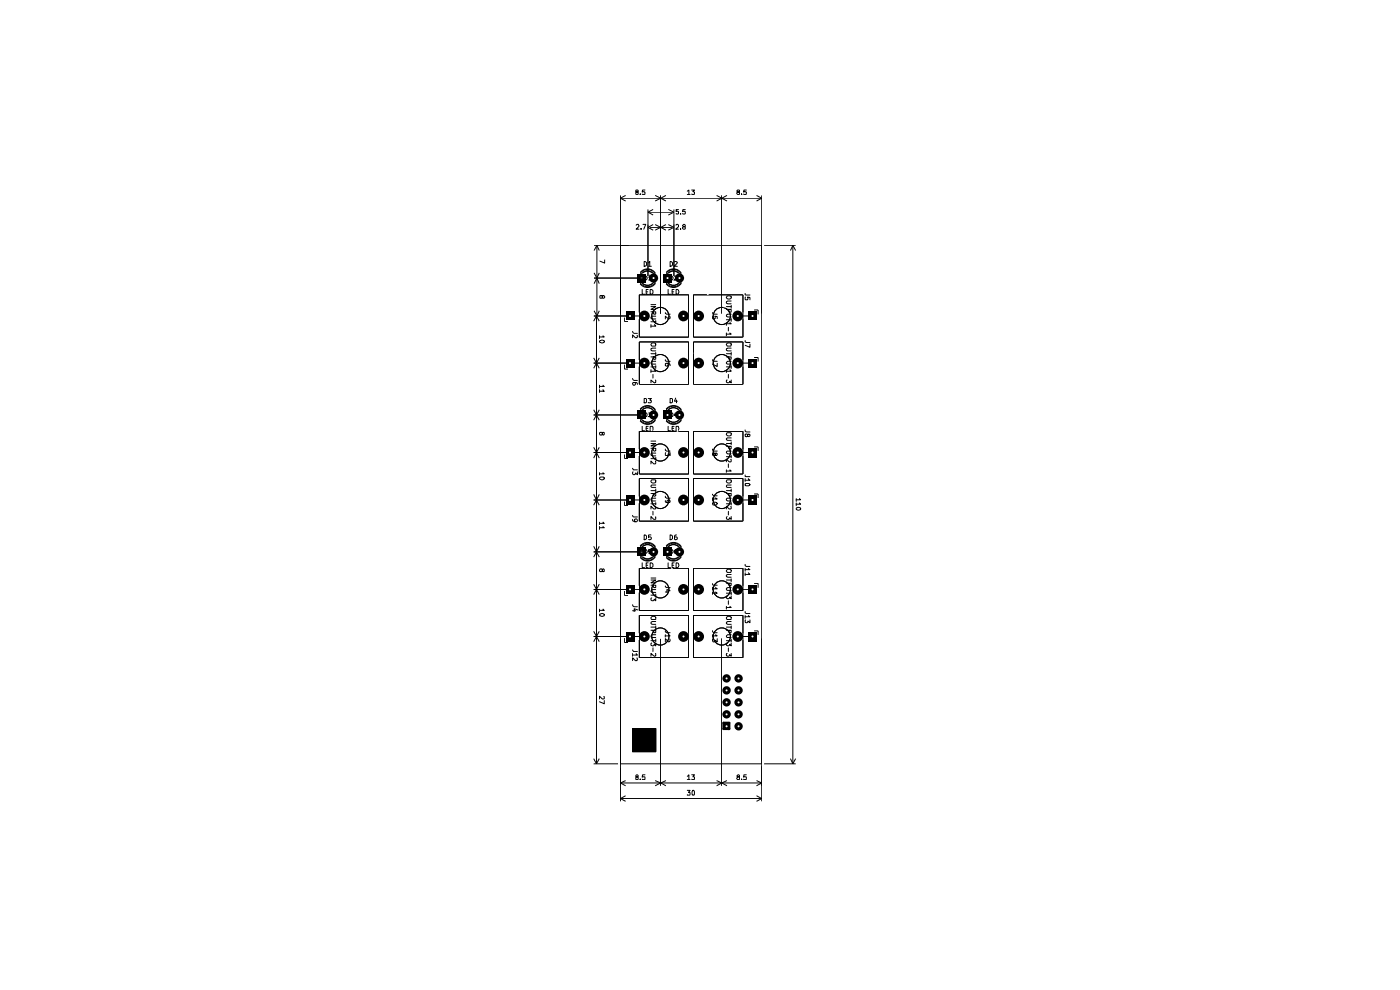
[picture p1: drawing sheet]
<svg xmlns="http://www.w3.org/2000/svg" width="297mm" height="210mm" viewBox="0 0 297 210" stroke-linecap="round" stroke-linejoin="round" font-family="sans-serif">
<g fill="none" stroke="#000" stroke-width=".21">
<path d="M131.6 52h30v110h-30zM135.8 57.8a1.95 1.95 0 0 1 3.2 .1M135.9 57.8v.2M136.4 57.9a1.47 1.47 0 0 1 2 0M136.7 55.5l.5 .2v.5l-.4 .3h-.1zM136.8 58.6a.43 .43 0 0 1 .5 .4 .43 .43 0 0 1-.5 .4zM137.5 58.8l.3-.2v.8M137.5 59.4h.6M137.6 55.7l.2-.2v1M137.6 56.5h.6M141.3 57.8a1.95 1.95 0 0 1 3.2 .1M141.4 57.8v.2"/>
<path d="M141.9 57.9a1.47 1.47 0 0 1 2 0M142.2 55.5l.5 .2v.5l-.4 .3h-.1zM142.3 58.6a.43 .43 0 0 1 .5 .4 .43 .43 0 0 1-.5 .4zM143 58.6h.4l.2 .1-.6 .7h.6M143.1 55.6l.3-.1 .3 .2-.7 .8h.7M132.5 67.4v.8h.7M132.5 77.4v.9h.7M133.7 77h2M133.7 67h2M134.2 70.3l.3 .4h.7M135.1 71.1v.5h-.3l-.6-.6v.6M135.6 66.3v-3.8h10.5v9h-10.5v-3.8"/>
<path d="M135.6 76.3v-3.8h10.5v9h-10.5v-3.7M135.7 62.5v9M135.7 72.5v9M135.9 60.1v.2M135.9 60.1a1.84 1.84 0 0 0 2.7 .2 1.84 1.84 0 0 0 0-2.7 1.84 1.84 0 0 0-2.7 .3v2.3M136.2 61.4v1h.5M136.3 60.1a1.53 1.53 0 0 0 2.1 0M137.1 61.9h.3M137.5 61.4h-.4v1h.4M137.9 61.4l.6 .3v.5l-.3 .2h-.3zM138.1 75.7h1v.4l-.4 .1-.1-.5M138.1 65h1l-1 .6h1"/>
<path d="M138.1 66.1h1v.5h-.4l-.1-.5M138.1 75h1M138.1 77.8h1M138.1 68.8v.6M138.1 78.4v.6M138.1 64.6h1M138.1 68.3h1M138.3 72.8h.7v.6h-.7l-.2-.2zM138.5 79.4v.8M138.9 78.4l.2 .4h-1M138.9 68.8l.2 .4h-1M139.1 60.1a2 2 0 0 1-3.3 .1"/>
<path d="M139.1 73.8h-.7l-.3 .2v.3l.3 .1h.7M139.1 76.6h-.7l-.3 .3 .2 .3h.8M139.1 67.1h-.7l-.3 .2 .2 .4h.8M139.1 68v.6M139.1 74.8v.6M139.1 77.6v.6M141.1 76.3l.2 .3h.9M141.1 66.3l.3 .3h.8M141.4 60.1v.2M141.4 60.1a1.84 1.84 0 0 0 2.7 .2 1.84 1.84 0 0 0 0-2.7 1.84 1.84 0 0 0-2.7 .3v2.3M141.6 77.1h.1v.5l-.1 .1-.5-.1v-.5a.74 .74 0 0 1 1 .1l.1 .4M141.7 61.4v1h.5"/>
<path d="M141.8 60.1a1.53 1.53 0 0 0 2.1 0M142.1 67.1l.1 .4-.3 .2-.8-.6v.6M142.6 61.9h.3M143 61.4h-.4v1h.4M143.4 61.4a.52 .52 0 0 1 .6 .5 .52 .52 0 0 1-.6 .5zM144.6 60.1a2 2 0 0 1-3.3 .1M147.1 62.5h10.5v9h-10.5zM147.1 72.5h10.5v9h-10.5zM151.1 76.3l.2 .3h.9M151.1 66.3l.3 .3h.8M151.2 67.1l-.1 .4 .2 .2 .4-.1-.1-.5 .6 .1v.4M152.2 77.1v.6l-1.1-.5"/>
<path d="M154.1 73a.6 .6 0 0 1 1 0l-.1 .4h-.7zM154.1 75.7h1l-.1 .5h-.3l-.1-.5M154.1 65.6h1l-.1 .6h-.3l-.1-.6M154.1 75h1M154.1 77.8h1M154.1 68.4v.6M154.1 70.6v.6M154.1 78.4v.6M154.1 65h1M154.1 67.8h1M154.3 62.8h.7v.5a.67 .67 0 0 1-.9-.1zM154.5 69.4v.8"/>
<path d="M154.5 79.4v.8M154.9 78.4l.2 .4h-1M154.9 68.4l.2 .3h-1M154.9 70.6l.2 .3h-1M155.1 73.8h-.7l-.3 .2v.3l.3 .1h.7M155.1 76.6h-.7l-.3 .3 .2 .3h.8M155.1 63.9h-.7l-.3 .1v.3l.3 .1h.7M155.1 66.6h-.7l-.3 .3 .3 .3h.7M155.1 64.8v.6M155.1 67.6v.6M155.1 74.8v.6M155.1 77.6v.6"/>
<path d="M157.6 77h2M157.6 67h2M158.1 72.2v.3l.2 .2h.8M158.1 62.2l.1 .4h.9M158.2 63v.6h.4v-.6l.5 .1v.5M159.1 73v.7l-1-.5M160 65.8h.8v.9M160 75.8h.8v.9M132.5 96.4v.9h.7M133.7 96h2M134.2 80.3l.3 .4h.7M134.2 99.3l.2 .4h.8"/>
<path d="M134.6 81.1l.2 .1v.3l-.4 .2-.2-.2 .1-.4h.7l.2 .4M135.6 95.3v-3.8h10.5v9.1h-10.5v-3.9M135.7 91.5v9.1M135.8 86.8a2 2 0 0 1 3.3 .1M135.9 86.8v.1M135.9 89.1v.2M135.9 86.9a1.86 1.86 0 0 1 2.7-.2 1.86 1.86 0 0 1 0 2.7 1.86 1.86 0 0 1-2.7-.2M135.9 86.8v2.4M136.2 90.4v1h.5M136.3 86.9a1.53 1.53 0 0 1 2.1 0M136.3 89.1a1.53 1.53 0 0 0 2.1 0M136.7 84.5h.3l.2 .2v.6l-.2 .1h-.3z"/>
<path d="M136.8 87.6l.4 .1 .1 .3-.2 .4h-.3zM137.1 90.9h.3M137.5 90.4h-.4v1h.4M137.5 84.5h.7l-.4 .3 .4 .2v.3l-.2 .1h-.5M137.5 87.6h.6l-.3 .3 .3 .1-.1 .4-.5-.1M137.9 90.4h.5l.1 .2v.6l-.1 .2h-.5zM138.1 94.1h1l-1 .5h1M138.1 95.1h1v.5l-.3 .1-.2-.2v-.4M138.1 93.6h1M138.1 97.3h1M139 80.6l.1 .5-.2 .1-.8-.6v.6M139 97.9l.1 .4-.4 .1-.6-.6v.6"/>
<path d="M139.1 89.1a2 2 0 0 1-3.3 .2M139.1 96.1h-.8l-.2 .2 .3 .4h.7M139.1 97v.5M141.1 95.3v.2l.3 .2h.8M141.2 96v.6h.5v-.3l.5 .3v-.6M141.3 86.8a2 2 0 0 1 3.3 .1M141.4 86.8v.1M141.4 89.1v.2M141.4 86.9a1.86 1.86 0 0 1 2.7-.2 1.86 1.86 0 0 1 0 2.7 1.86 1.86 0 0 1-2.7-.2M141.4 86.8v2.4M141.7 90.4v1h.5M141.8 89.1a1.53 1.53 0 0 0 2.1 0"/>
<path d="M141.8 86.9a1.53 1.53 0 0 1 2.1 0M142.2 84.5h.3l.2 .2v.6l-.2 .1h-.3zM142.3 87.6l.4 .1 .1 .3-.2 .4h-.3zM142.6 90.9h.3M143 90.4h-.4v1h.4M143.3 87.5l-.3 .6h.6M143.3 84.4l-.2 .7h.6M143.4 90.4l.5 .1 .1 .4-.1 .5h-.5zM143.5 87.9v.5M143.5 84.8v.6M144.6 89.1a2 2 0 0 1-3.3 .2M147.1 91.5h10.5v9.1h-10.5z"/>
<path d="M151.1 95.3l.3 .4h.8M151.7 96.3l.1-.2h.3v.5l-.4-.1-.1-.4h-.4l-.1 .2 .1 .3h.4l.1-.2M154.1 94.7h1v.5l-.3 .1-.2-.2v-.4M154.1 99.7v.5M154.1 94.1h1M154.1 96.9h1M154.2 91.9l.8-.1v.6a.67 .67 0 0 1-.9-.2zM154.3 80.6l-.2 .1v.3l.3 .2 .3-.1 .1-.2 .3 .3v-.6M154.5 98.4v.8M154.9 99.7l.2 .2h-1M155 97.5l.1 .4-.4 .1-.6-.6v.6M155.1 92.9h-.8l-.2 .2 .2 .3h.8"/>
<path d="M155.1 95.7h-.8l-.2 .2 .3 .4h.7M155.1 93.7v.6M155.1 96.6v.5M157.6 96h2M158.1 91.2v.3l.2 .1h.8M158.6 92.2l.2-.2 .3 .2v.3l-.3 .1-.2-.1v-.4h-.5v.5h.3l.2-.1M160 94.8h.8v.8M132.5 106.4v.8h.7M133.7 106.1h2M134.2 109.3l.2 .4h.8M134.2 110.2v.2a.7 .7 0 0 0 1 .1l-.1-.3-.3-.1-.2 .1v.4l.2 .1M134.3 100.1l-.1 .4 .2 .2 .4-.1v-.3l.4 .4v-.6"/>
<path d="M135.6 105.3v-3.8h10.5v9h-10.5v-3.8M135.7 101.5v9M135.8 115.8a2 2 0 0 1 3.3 .2M135.9 115.8v.2M135.9 118.1v.2M135.9 115.9a1.84 1.84 0 0 1 2.7-.2 1.84 1.84 0 0 1 0 2.7 1.84 1.84 0 0 1-2.7-.2M135.9 115.9v2.3M136.2 119.4v1h.5M136.3 116a1.53 1.53 0 0 1 2.1 0M136.4 118.1a1.47 1.47 0 0 0 2 0M136.7 113.5l.5 .2v.5l-.4 .3h-.1zM136.8 116.6a.43 .43 0 0 1 .5 .4 .43 .43 0 0 1-.5 .4z"/>
<path d="M137.1 119.9h.3M137.5 119.4h-.4v1h.4M137.9 119.4l.6 .2v.6l-.3 .2h-.3zM138 116.6h-.4l-.1 .4 .5-.1 .1 .3-.2 .2-.4-.1M138.1 104.7h1v.5l-.3 .1-.2-.2v-.4M138.1 113.5h-.5v.5l.4-.1 .2 .4-.3 .2-.3-.1M138.1 104.1h1M138.1 106.9h1M138.2 101.9l.8-.1v.6a.67 .67 0 0 1-.9-.2zM138.5 108.5v.7M139 118.1a1.95 1.95 0 0 1-3.2 .2M139 107.5l.1 .4-.4 .1-.6-.6v.6"/>
<path d="M139 109.7l.1 .4-.4 .1-.6-.6v.6M139.1 102.9h-.8l-.2 .2 .2 .3h.8M139.1 105.7h-.8l-.2 .1 .3 .5h.7M139.1 103.7v.6M139.1 106.6v.5M141.1 105.3v.2l.3 .2h.8M141.1 106.2v.2l.3 .2h.7v-.5h-.4l-.2 .2 .2 .3M141.3 115.8a2 2 0 0 1 3.3 .2M141.4 118.1a1.79 1.79 0 0 0 2.9 .3l.2-.3M141.4 115.8v.2M141.4 115.9a1.84 1.84 0 0 1 2.7-.2 1.84 1.84 0 0 1 0 2.7 1.84 1.84 0 0 1-2.7-.2M141.4 115.9v2.3"/>
<path d="M141.7 119.4v1h.5M141.8 116a1.53 1.53 0 0 1 2.1 0M141.9 118.1a1.47 1.47 0 0 0 2 0M142.2 113.5l.5 .2v.5l-.4 .3h-.1zM142.3 116.6a.43 .43 0 0 1 .5 .4 .43 .43 0 0 1-.5 .4zM142.6 119.9h.3M143 119.4h-.4v1h.4M143.4 119.4a.52 .52 0 0 1 .6 .5 .52 .52 0 0 1-.6 .5zM143.5 116.6l-.5 .3v.3l.2 .2 .4-.2-.1-.3h-.4l-.1 .2M143.5 113.5l-.4 .2v.7l.3 .1 .3-.2-.2-.4h-.3l-.1 .2M147.1 101.5h10.5v9h-10.5zM151.1 104.8l.3 .4h.8"/>
<path d="M151.1 105.6v.6M151.2 106.6a.58 .58 0 0 1 1 .3l-.2 .2h-.7l-.2-.2zM151.8 105.6l.4 .2h-1.1M154.1 104.7h1v.5l-.3 .1-.2-.2v-.4M154.1 104.1h1M154.1 106.9h1M154.3 101.8h.7v.6a.67 .67 0 0 1-.9-.2zM154.3 109.6l-.2 .1 .2 .5h.4l.1-.4 .3 .4v-.6M154.5 108.5v.7M155 107.5l.1 .4-.4 .1-.6-.6v.6M155.1 102.9h-.8l-.2 .2 .2 .3h.8M155.1 105.7h-.8l-.2 .1 .3 .5h.7"/>
<path d="M155.1 103.7v.6M155.1 106.6v.5M157.6 106.1h2M158.1 119.7v.3l.2 .2h.8M158.1 100.8l.1 .3h.9M158.1 102.6l.7-.1 .3 .4-.3 .2h-.6l-.1-.1zM158.1 101.5v.6M158.8 101.5l.3 .4h-1M160 104.8h.8v.8M132.5 125.4v.9h.7M132.5 135.4v.9h.7M133.7 125h2"/>
<path d="M133.7 135h2M134.2 137.9l.2 .3h.8M134.2 128.3l.3 .4h.7M134.2 138.6v.6M134.2 129.6h.7M135 138.6l.2 .4h-1M135.1 139.5v.6h-.3l-.6-.6v.6M135.3 129.4l-.8-.3v.6M135.6 124.3v-3.8h10.5v9h-10.5v-3.8M135.6 134.3v-3.8h10.5v9h-10.5v-3.7M135.7 120.5v9M135.7 130.5v9"/>
<path d="M138.1 131a.6 .6 0 0 1 1 0l-.1 .4h-.7zM138.1 133.7h1v.4l-.4 .1-.1-.5M138.1 123h1l-1 .6h1M138.1 124.1h1v.5h-.4l-.1-.5M138.1 133h1M138.1 135.9h1M138.1 122.6h1M138.1 126.3h1M138.3 136.4l-.2 .1v.3l.3 .2h.2l.2-.3 .3 .3v-.6M138.3 126.8l-.2 .1v.4l.3 .1h.2l.2-.3 .3 .3v-.6M138.5 137.4v.8M139 138.6l.1 .5-.2 .1-.8-.6v.6"/>
<path d="M139.1 131.8h-.7l-.3 .3 .3 .3h.7M139.1 134.6h-.7l-.3 .3 .2 .3h.8M139.1 125.1h-.7l-.3 .2 .2 .4h.8M139.1 126v.6M139.1 132.8v.6M139.1 135.6v.6M141.1 124.3l.3 .3h.8M141.1 133.8v.2l.3 .2h.8M141.1 125.6h.7M141.1 134.6v.5M141.8 134.6l.4 .3h-1.1M142.1 135.6l.1 .3-.4 .3-.7-.7v.7"/>
<path d="M142.2 125.3l-.7-.2v.6M147.1 120.5h10.5v9h-10.5zM147.1 130.5h10.5v9h-10.5zM151.1 133.8l.3 .4h.8M151.1 123.8l.2 .3h.9M151.1 124.6v.6M151.1 125.6v.5M151.1 134.6v.5M151.2 135.5l-.1 .4 .2 .3h.3l.1-.4 .5 .4v-.7M151.8 134.6l.4 .3h-1.1M151.8 124.6l.4 .3h-1.1M151.8 125.6l.4 .2h-1.1"/>
<path d="M154.1 133.7h1l-.1 .5h-.3l-.1-.5M154.1 121a.6 .6 0 0 1 1 0l-.1 .4h-.7zM154.1 123.7h1l-.1 .5h-.3l-.1-.5M154.1 128.6v.6M154.1 133h1M154.1 135.9h1M154.1 123h1M154.1 125.8h1M154.3 130.8h.7l.1 .5-.8 .1-.2-.2zM154.3 136.4l-.2 .1v.3l.3 .2 .3-.1 .1-.2 .3 .3v-.6M154.3 138.6l-.2 .1v.3l.3 .2 .3-.1 .1-.2 .3 .3v-.6M154.3 126.4l-.2 .1v.3l.3 .2 .3-.1 .1-.2 .3 .3v-.6"/>
<path d="M154.5 127.4v.8M154.5 137.4v.8M154.9 128.6l.2 .3h-1M155.1 131.8h-.7l-.3 .3 .3 .3h.7M155.1 134.6h-.7l-.3 .3 .2 .3h.8M155.1 121.8h-.7l-.3 .2v.3l.3 .1h.7M155.1 124.6h-.7l-.3 .3 .2 .3h.8M155.1 122.8v.6M155.1 125.6v.6M155.1 132.8v.6M155.1 135.6v.6M157.6 125h2"/>
<path d="M157.6 135h2M158.1 129.7v.3l.2 .1h.8M158.1 120.6v.6M158.1 121.5v.6M158.1 130.6v.6M158.2 131.5l-.1 .5 .1 .1h.3l.2-.3 .4 .3v-.6M158.8 130.6l.3 .2h-1M158.8 120.6l.3 .2h-1M158.8 121.5l.3 .3h-1M160 123.8h.8v.9M160 133.8h.8v.9M134.2 154.5h5v5h-5z"/>
<circle cx="137.4" cy="59" r="1.57"/>
<circle cx="142.9" cy="59" r="1.57"/>
<circle cx="140.1" cy="77" r="1.82"/>
<circle cx="140.1" cy="67" r="1.82"/>
<circle cx="153.1" cy="77" r="1.82"/>
<circle cx="153.1" cy="67" r="1.82"/>
<circle cx="137.4" cy="88" r="1.57"/>
<circle cx="140.1" cy="96" r="1.82"/>
<circle cx="142.9" cy="88" r="1.57"/>
<circle cx="153.1" cy="96" r="1.82"/>
<circle cx="137.4" cy="117.1" r="1.57"/>
<circle cx="140.1" cy="106.1" r="1.82"/>
<circle cx="142.9" cy="117.1" r="1.57"/>
<circle cx="153.1" cy="106.1" r="1.82"/>
<circle cx="140.1" cy="135" r="1.82"/>
<circle cx="140.1" cy="125" r="1.82"/>
<circle cx="153.1" cy="135" r="1.82"/>
<circle cx="153.1" cy="125" r="1.82"/>
</g>
<g fill="#000">
<path d="M135.3 58.1h1.7v1.8h-1.7zM140.8 58.1h1.7v1.8h-1.7zM132.7 66.1h1.9v1.9h-1.9zM132.7 76.1h1.9v1.8h-1.9zM158.7 76.1h1.9v1.8h-1.9zM158.7 66.1h1.9v1.9h-1.9zM132.7 95.1h1.9v1.9h-1.9zM135.3 87.1h1.7v1.9h-1.7zM140.8 87.1h1.7v1.9h-1.7zM158.7 95.1h1.9v1.9h-1.9zM132.7 105h1.9v2h-1.9zM135.3 116.1h1.7v1.8h-1.7z"/>
<path d="M140.8 116.1h1.7v1.8h-1.7zM158.7 105h1.9v2h-1.9zM132.7 134.1h1.9v1.9h-1.9zM132.7 124.1h1.9v1.9h-1.9zM158.7 134.1h1.9v1.9h-1.9zM158.7 124.1h1.9v1.9h-1.9zM134.2 154.5h5v5h-5zM153.5 153.4h1.2v1.3h-1.2z"/>
<circle cx="138.6" cy="59" r=".97"/>
<circle cx="144.1" cy="59" r=".97"/>
<circle cx="136.7" cy="77" r="1.14"/>
<circle cx="136.7" cy="67" r="1.14"/>
<circle cx="145" cy="77" r="1.14"/>
<circle cx="145" cy="67" r="1.14"/>
<circle cx="148.2" cy="77" r="1.14"/>
<circle cx="148.2" cy="67" r="1.14"/>
<circle cx="156.5" cy="77" r="1.14"/>
<circle cx="156.5" cy="67" r="1.14"/>
<circle cx="136.7" cy="96" r="1.14"/>
<circle cx="138.6" cy="88" r=".97"/>
<circle cx="144.1" cy="88" r=".97"/>
<circle cx="145" cy="96" r="1.14"/>
<circle cx="148.2" cy="96" r="1.14"/>
<circle cx="156.5" cy="96" r="1.14"/>
<circle cx="136.7" cy="106.1" r="1.14"/>
<circle cx="138.6" cy="117.1" r=".97"/>
<circle cx="144.1" cy="117.1" r=".97"/>
<circle cx="145" cy="106.1" r="1.14"/>
<circle cx="148.2" cy="106.1" r="1.14"/>
<circle cx="156.5" cy="106.1" r="1.14"/>
<circle cx="136.7" cy="135" r="1.14"/>
<circle cx="136.7" cy="125" r="1.14"/>
<circle cx="145" cy="135" r="1.14"/>
<circle cx="145" cy="125" r="1.14"/>
<circle cx="148.2" cy="135" r="1.14"/>
<circle cx="148.2" cy="125" r="1.14"/>
<circle cx="156.5" cy="135" r="1.14"/>
<circle cx="156.5" cy="125" r="1.14"/>
<circle cx="154.1" cy="143.9" r=".89"/>
<circle cx="154.1" cy="151.5" r=".89"/>
<circle cx="154.1" cy="146.4" r=".89"/>
<circle cx="154.1" cy="149" r=".89"/>
<circle cx="156.7" cy="143.9" r=".89"/>
<circle cx="156.7" cy="151.5" r=".89"/>
<circle cx="156.7" cy="154.1" r=".89"/>
<circle cx="156.7" cy="146.4" r=".89"/>
<circle cx="156.7" cy="149" r=".89"/>
</g>
<path d="M153.5 153.3h1.2v1.3h-1.2z" fill="none" stroke="#000" stroke-width=".51"/>
<g fill="#fff">
<path d="M141.5 58.8l.3 .2-.1 .2-.3-.2z"/>
<path d="M144 58.8l.4 .2-.1 .2-.4-.2z"/>
<path d="M133.5 66.8l.4 .2-.1 .2-.4-.2z"/>
<path d="M144.9 66.8l.3 .2-.1 .2-.3-.2z"/>
<path d="M136.6 66.8l.3 .2-.1 .2-.3-.2z"/>
<path d="M136 58.8l.3 .2-.1 .2-.3-.2z"/>
<path d="M138.5 58.8l.4 .2-.2 .2-.3-.2z"/>
<path d="M136 87.8l.3 .2-.1 .2-.3-.2z"/>
<path d="M138.5 87.8l.4 .2-.2 .2-.3-.2z"/>
<path d="M133.5 76.8l.4 .2-.1 .2-.4-.2z"/>
<path d="M144.9 76.8l.3 .2-.1 .2-.3-.2z"/>
<path d="M136.6 76.8l.3 .2-.1 .2-.3-.2z"/>
<path d="M141.5 87.8l.3 .2-.1 .2-.3-.2z"/>
<path d="M144 87.8l.4 .2-.1 .2-.4-.2z"/>
<path d="M159.5 76.8l.4 .2-.2 .2-.3-.2z"/>
<path d="M148.1 76.8l.3 .2-.1 .2-.3-.2z"/>
<path d="M156.4 76.8l.3 .2-.1 .2-.3-.2z"/>
<path d="M159.5 66.8l.4 .2-.2 .2-.3-.2z"/>
<path d="M148.1 66.8l.3 .2-.1 .2-.3-.2z"/>
<path d="M156.4 66.8l.3 .2-.1 .2-.3-.2z"/>
<path d="M133.5 95.8l.4 .2-.1 .2-.4-.2z"/>
<path d="M144.9 95.8l.3 .2-.1 .2-.3-.2z"/>
<path d="M136.6 95.8l.3 .2-.1 .2-.3-.2z"/>
<path d="M133.5 105.9l.4 .2-.1 .1-.4-.1z"/>
<path d="M144.9 105.9l.3 .2-.1 .1-.3-.1z"/>
<path d="M159.5 95.8l.4 .2-.2 .2-.3-.2z"/>
<path d="M148.1 95.8l.3 .2-.1 .2-.3-.2z"/>
<path d="M156.4 95.8l.3 .2-.1 .2-.3-.2z"/>
<path d="M159.5 105.9l.4 .2-.2 .1-.3-.1z"/>
<path d="M148.1 105.9l.3 .2-.1 .1-.3-.1z"/>
<path d="M156.4 105.9l.3 .2-.1 .1-.3-.1z"/>
<path d="M136 116.9l.3 .2-.1 .2-.3-.2z"/>
<path d="M138.5 116.9l.4 .2-.2 .2-.3-.2z"/>
<path d="M136.6 105.9l.3 .2-.1 .1-.3-.1z"/>
<path d="M141.5 116.9l.3 .2-.1 .2-.3-.2z"/>
<path d="M144 116.9l.4 .2-.1 .2-.4-.2z"/>
<path d="M133.5 134.8l.4 .2-.1 .2-.4-.2z"/>
<path d="M144.9 134.8l.3 .2-.1 .2-.3-.2z"/>
<path d="M136.6 134.8l.3 .2-.1 .2-.3-.2z"/>
<path d="M148.1 134.8l.3 .2-.1 .2-.3-.2z"/>
<path d="M133.5 124.8l.4 .2-.1 .2-.4-.2z"/>
<path d="M144.9 124.8l.3 .2-.1 .2-.3-.2z"/>
<path d="M136.6 124.8l.3 .2-.1 .2-.3-.2z"/>
<path d="M148.1 124.8l.3 .2-.1 .2-.3-.2z"/>
<path d="M154 153.9l.4 .2-.2 .2-.3-.2z"/>
<path d="M156.6 153.9l.3 .2-.1 .2-.3-.2z"/>
<path d="M154 151.3l.4 .2-.2 .2-.3-.2z"/>
<path d="M156.6 151.3l.3 .2-.1 .2-.3-.2z"/>
<path d="M156.6 148.8l.3 .2-.1 .2-.3-.2z"/>
<path d="M156.6 146.3l.3 .1-.1 .2-.3-.2z"/>
<path d="M156.6 143.7l.3 .2-.1 .2-.3-.2z"/>
<path d="M154 148.8l.4 .2-.2 .2-.3-.2z"/>
<path d="M154 146.3l.4 .1-.2 .2-.3-.2z"/>
<path d="M154 143.7l.4 .2-.2 .2-.3-.2z"/>
<path d="M159.5 134.8l.4 .2-.2 .2-.3-.2z"/>
<path d="M156.4 134.8l.3 .2-.1 .2-.3-.2z"/>
<path d="M159.5 124.8l.4 .2-.2 .2-.3-.2z"/>
<path d="M156.4 124.8l.3 .2-.1 .2-.3-.2z"/>
<path d="M159.8 58.5l.3 .1-.1 .2-.3-.2z"/>
<path d="M147.4 56.6l.3 .2-.1 .2-.3-.2z"/>
<path d="M157.8 60.1l.3 .2-.1 .1-.3-.1z"/>
<path d="M147.7 58.2l.3 .2-.1 .2-.3-.2z"/>
<path d="M153.5 64.8l.3 .2-.1 .2-.3-.2z"/>
<path d="M146 60l.3 .2-.1 .2-.3-.2z"/>
<path d="M157.8 58.4l.3 .2-.1 .1-.3-.1z"/>
<path d="M150.1 62.2l.3 .2-.1 .2-.4-.2z"/>
<path d="M146.8 74.7l.3 .2-.1 .2-.4-.2z"/>
<path d="M157.4 87.6l.3 .2-.1 .2-.3-.2z"/>
<path d="M147.4 84.2l.3 .2-.1 .2-.3-.2z"/>
<path d="M158.9 85.8l.4 .2-.1 .2-.4-.2z"/>
<path d="M147.9 85.8l.3 .2-.1 .2-.4-.2z"/>
<path d="M157.4 85.8l.3 .2-.1 .2-.3-.2z"/>
<path d="M142.8 70l.3 .2-.1 .1-.3-.1z"/>
<path d="M147.4 64l.3 .1-.1 .2-.3-.2z"/>
<path d="M150 72.9l.3 .2-.1 .2-.3-.2z"/>
<path d="M141.1 64.3l.3 .2-.1 .2-.3-.2z"/>
<path d="M143.1 67.8l.3 .2-.1 .1-.3-.1z"/>
<path d="M146.4 127.5l.3 .1-.1 .2-.3-.2z"/>
<path d="M146.5 132.8l.3 .2-.1 .2-.3-.2z"/>
<path d="M142.4 120.5l.4 .2-.2 .2-.3-.2z"/>
<path d="M146.2 116.6l.4 .2-.1 .2-.4-.2z"/>
<path d="M149.9 131.1l.3 .2-.1 .2-.3-.2z"/>
<path d="M147.9 121.6l.4 .2-.2 .2-.3-.2z"/>
<path d="M146.2 87.6l.3 .2-.1 .2-.3-.2z"/>
<path d="M147.4 92.7l.3 .2-.1 .1-.3-.1z"/>
<path d="M146.4 98.5l.3 .2-.1 .2-.3-.2z"/>
<path d="M143.6 91.2l.3 .2-.1 .2-.3-.2z"/>
<path d="M150.1 102.1l.3 .1-.1 .2-.4-.2z"/>
<path d="M138.1 91.1l.3 .1-.1 .2-.3-.2z"/>
<path d="M150.1 89.6l.3 .2-.1 .2-.4-.2z"/>
<path d="M142.9 98.5l.4 .2-.1 .2-.4-.2z"/>
<path d="M147.9 114.8l.3 .2-.1 .2-.4-.2z"/>
<path d="M150.1 118.7l.3 .1-.1 .2-.4-.2z"/>
<path d="M159 114.8l.3 .2-.1 .2-.3-.2z"/>
<path d="M157.4 114.8l.3 .2-.1 .2-.3-.2z"/>
<path d="M157.4 116.5l.3 .2-.1 .2-.3-.2z"/>
</g>
<g fill="none" stroke="#000" stroke-width=".21">
<path d="M126 59h10.9M126 52h7.4M126 57.9l.6 1.1M126.6 52v15M126.6 59l-.6 1.2M126.6 59l.5 1.2M126.6 52l-.6 1.1M126.6 52l.5 1.1M127.1 57.9l-.5 1.1M128.3 55.1v.7l-1-.4M131.6 41.5v25M131.6 42.1h30"/>
<path d="M131.6 42.1l1.1 .5M132.7 41.5l-1.1 .6M135 47.8l.4-.2 .2 .2-.6 .8h.6M135 40.7h-.1v-.3l.4-.1 .1 .4-.5 .1 .1 .4h.4v-.4l-.2-.1M135.8 41.2h.1M136 48.5v.1M136.4 47.6h.6l-.4 1M136.8 40.3h-.5l-.1 .4h.6v.5h-.6M137.5 44.4v14.2M137.5 45h5.1M137.5 45l1.1 .6M137.9 48.2h4.7"/>
<path d="M138.6 47.6l-1.1 .6 1.1 .6M138.6 44.4l-1.1 .6M139 41.5l1.2 .6M139 47.6l1.2 .6M140.2 41.5v25M140.2 42.1l-1.2 .5M140.2 42.1l1.1 .5M140.2 48.2l-1.2 .6M140.2 48.2l1.1 .6M141.3 41.5l-1.1 .6M141.3 47.6l-1.1 .6M141.8 47.6l1.2 .6-1.2 .6"/>
<path d="M141.8 44.4l1.2 .6-1.2 .6M143 44.4v14.2M143.4 47.8l.1-.2h.3l.1 .2v.3l-.6 .5h.6M143.9 44.5h-.5v.4h.5v.5l-.5-.1M144.4 48.5v.1M144.4 45.3v.1M145 48.1l-.2-.3 .4-.2 .2 .3-.6 .4 .2 .3 .4-.1v-.3l-.2-.1M145.4 44.5h-.5l-.1 .4h.6v.4h-.6M145.8 40.6l.3-.3v.9M145.8 41.2h.6M146.7 40.3h.6l-.3 .4h.3v.5h-.6M152 41.5l2.2 1.1"/>
<path d="M153.1 41.5v25M154.2 41.5l-2.2 1.1M156.6 40.7l-.3-.2 .2-.2h.3l.1 .4-.6 .2 .2 .3h.4v-.4l-.2-.1M157.3 41.2h.1M158.3 40.3h-.5l-.1 .4h.6v.5h-.6M160.5 41.5l1.1 .6M161.6 41.5v25M161.6 42.1l-1.1 .5M162.1 52h6.7M168.2 52v110M168.2 52l-.5 1.1M168.2 52l.6 1.1"/>
<path d="M125.9 67h7.2M125.9 77h7.2M125.9 75.9l1.2 2.2M126 65.9l.6 1.1M126.5 67v95M126.5 67l-.6 1.1M126.5 67l.6 1.1M127.1 75.9l-1.2 2.2M127.1 65.9l-.5 1.1M127.2 71.2v.6M127.3 72.2a.55 .55 0 0 1 .5-.1 .55 .55 0 0 1 .4 .5 .63 .63 0 0 1-1-.2zM127.8 62.9l.2-.2 .3 .4-.4 .2-.1-.2v-.3h-.5v.5h.4l.1-.2"/>
<path d="M127.9 71.2l.3 .3h-1M125.9 96h7.2M125.9 88h11M125.9 94.9l.6 1.1M125.9 86.9l1.2 2.2M126.5 96l-.6 1.2M126.5 96l.6 1.2M127.1 94.9l-.6 1.1M127.1 86.9l-1.2 2.2M127.2 81.7v.6M127.2 82.6v.6M127.8 91.9l.1-.2 .3 .1v.3l-.2 .2-.3-.6h-.4l-.1 .2 .2 .4 .4-.3"/>
<path d="M127.9 81.7l.3 .3h-1M127.9 82.6l.3 .4h-1M125.9 117.1h11M125.9 106.1h7.2M125.9 115.9l.6 1.2M125.9 104.9l.6 1.2M126.5 117.1l-.6 1.1M126.5 117.1l.6 1.1M126.5 106.1l-.6 1.1M126.5 106.1l.6 1.1M127.1 115.9l-.6 1.2M127.1 104.9l-.6 1.2"/>
<path d="M127.2 100.3v.5M127.2 110.8v.5M127.2 111.7v.6M127.3 101.3l.7-.1 .2 .1v.3l-.6 .2-.4-.3zM127.9 110.8l.3 .2h-1M127.9 111.7l.3 .2h-1M127.9 100.3l.3 .2h-1M168.9 107.8a.52 .52 0 0 1 .6-.2 .52 .52 0 0 1 .3 .4 .52 .52 0 0 1-.5 .2 .52 .52 0 0 1-.4-.4zM168.9 105.8v.6M168.9 106.7v.6M169.6 105.8l.2 .2h-.9M169.6 106.7l.2 .2h-.9"/>
<path d="M125.9 125h7.2M125.9 123.9l1.2 2.2M125.9 135h7.2M125.9 133.9l1.2 2.2M127.1 123.9l-1.2 2.2M127.1 133.9l-1.2 2.2M127.2 129.2v.6M127.3 130.2a.55 .55 0 0 1 .5-.1 .55 .55 0 0 1 .4 .5 .63 .63 0 0 1-1-.2zM127.8 120.9l.2-.2 .2 .1v.4l-.3 .1-.3-.6-.4 .2 .1 .4h.4l.1-.2M127.9 129.2l.3 .3h-1M131.6 135.5v34.5M140.2 135.5v31.2"/>
<path d="M153.1 135.4v31.3M161.6 135.4v34.6M128.1 147.8l.1 .4-.4 .1-.6-.6v.6M128.2 148.6v.7l-1-.4M125.9 162h5.2M125.9 160.9l.6 1.1M127.1 160.9l-.6 1.1M131.6 169.4h30M131.6 169.4l1.1 .6M131.6 166.1h30M131.6 166.1l1.1 .6M132.7 168.8l-1.1 .6"/>
<path d="M132.7 165.6l-1.1 .5M135 164.8l-.1-.3 .3-.1 .2 .3-.5 .2 .1 .5 .4-.1v-.4l-.2-.1M135.8 165.3v.1M136.8 164.4h-.5l-.1 .5 .5-.1 .1 .5h-.6M139 165.6l1.2 .5M140.2 166.1l-1.2 .6M140.2 166.1l1.1 .6M141.3 165.6l-1.1 .5M145.8 167.7h.6l-.3 .4 .3 .1v.4h-.6M145.8 164.7l.3-.3v1M145.8 165.4h.6M146.7 164.4h.6l-.3 .4 .3 .1v.4h-.6"/>
<path d="M147 167.7l.3 .2-.1 .8h-.3l-.1-.2v-.6zM152 165.6l1.1 .5M153.1 166.1l-1.1 .6M153.1 166.1l1.1 .6M154.2 165.6l-1.1 .5M156.6 164.8l-.3-.2 .4-.2 .2 .3-.6 .3 .2 .4 .4-.1v-.4l-.2-.1M157.3 165.3v.1M158.3 164.4h-.5l-.1 .5 .5-.1 .1 .5h-.6M160.5 168.8l1.1 .6M160.5 165.6l1.1 .5M161.6 169.4l-1.1 .6M161.6 166.1l-1.1 .6"/>
<path d="M162.1 162h6.7M167.7 160.9l.5 1.1M168.8 160.9l-.6 1.1"/>
</g>
</svg>
